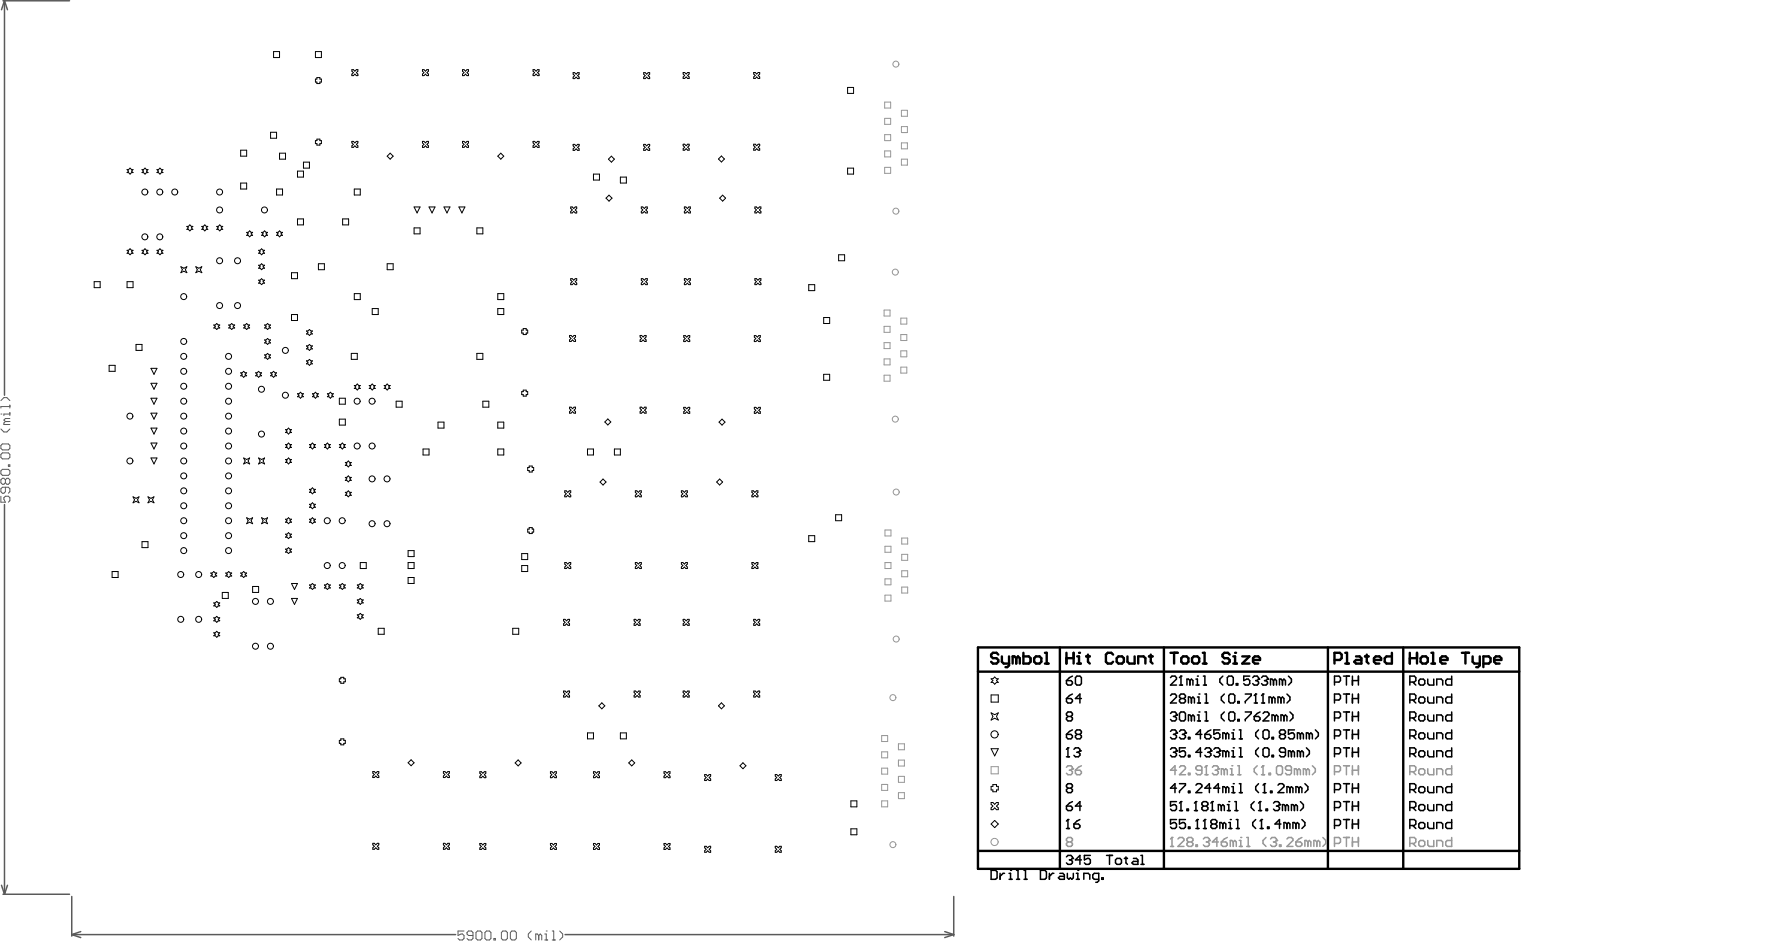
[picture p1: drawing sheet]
<svg xmlns="http://www.w3.org/2000/svg" width="249mm" height="133mm" viewBox="0 0 249 133" stroke-linecap="round" stroke-linejoin="round" font-family="sans-serif">
<g fill="none" stroke="#5a5a5a" stroke-width=".21">
<path d="M.4 .1h9.4M.6 .1l.5 1.3M.6 .1l-.4 1.3M.6 .1v55.6M.6 71.2v54.9M.2 124.9l.4 1.2M.4 126.1h9.4M1.1 124.9l-.5 1.2M10.1 126.4v5.6M10.1 131.8l1.3 .4M10.1 131.8h54.2M11.4 131.4l-1.3 .4"/>
<path d="M79.7 131.8h54.8M133.3 131.4l1.2 .4M134.5 126.4v5.6M134.5 131.8l-1.2 .4"/>
</g>
<g fill="none" stroke="#5a5a5a" stroke-width=".14">
<path d="M.1 58.4h.1M.1 56.5l.4-.4h.5l.4 .4M.8 59.4l-.3 .3v.2h.9M.8 59.4h.6M1.4 57.3h-1.3v.3M1.4 58.4h-.9v.2M1.4 57.1v.5M1.4 58.2v.4M1.4 59h-.6l-.3 .2 .3 .2M.1 62.8l.2-.2h.9l.2 .2v.4l-.2 .3h-.9l-.2-.3zM.1 64.1l.2-.2h.9l.2 .2v.4l-.2 .2h-.9l-.2-.2zM.1 66.4l.2-.2h.9l.2 .2v.4l-.2 .2h-.9l-.2-.2z"/>
<path d="M.1 70v.8h.7l-.3-.4v-.2l.3-.2h.4l.2 .2v.4l-.2 .2M.1 60.5l.4 .4h.5l.4-.4M.8 67.7l-.3-.2h-.2l-.2 .2v.4l.2 .2h.2l.3-.2M.8 68.7v.7l-.3 .2h-.2l-.2-.2v-.5l.2-.2h.9l.2 .2v.5l-.2 .2M.8 67.7l.2-.2h.2l.2 .2v.4l-.2 .2h-.2l-.2-.2M.8 67.7v.4M1.2 65.6h.2v.2h-.2zM65.5 131.3h-.9v.6l.6-.2 .3 .2v.5l-.3 .2h-.4l-.2-.2M66.7 131.9h-.6l-.2-.2v-.2l.2-.2h.4l.2 .2v.9l-.2 .2h-.4l-.2-.2M67.1 131.5l.3-.2h.4l.2 .2v.9l-.2 .2h-.4l-.3-.2zM68.4 131.5l.2-.2h.4l.3 .2v.9l-.3 .2h-.4l-.2-.2zM69.7 132.4h.2v.2h-.2z"/>
<path d="M70.7 131.5l.2-.2h.5l.2 .2v.9l-.2 .2h-.5l-.2-.2zM72 131.5l.2-.2h.4l.2 .2v.9l-.2 .2h-.4l-.2-.2zM74.9 131.3l-.4 .4v.4l.4 .5M76 131.9l-.2-.2h-.2v.9M76 131.9v.7M76 131.9l.2-.2 .2 .2v.7M76.8 131.7h.3v.9M76.8 132.6h.5M77.1 131.3h.1M77.9 131.3h.2v1.3M77.9 132.6h.4M79 131.3l.4 .4v.4l-.4 .5"/>
</g>
<g fill="none" stroke="#000" stroke-width=".21">
<path d="M150.4 96h.7l.2 .2v.2l-.2 .2h-.4l-.3-.2zM150.4 98.5h.7l.2 .2v.2l-.2 .2h-.4l-.3-.2zM151.3 95.4l-.4 .2-.5 .4M151.3 97.9l-.4 .2-.5 .4M151.7 95.6l.2-.2h.4l.3 .2v.8l-.3 .2h-.4l-.2-.2zM152.6 98.5h-.9l.6-.6v1.2M165.1 95.6l.2-.2h.5l.2 .2v.2l-.9 .8h.9M165.1 98.1l.2-.2h.5l.2 .2v.2l-.9 .8h.9M166.4 96.6h.4M166.6 95.4h.1M166.6 95.4v1.2M166.6 95.4l-.2 .2"/>
<path d="M166.6 98.5l-.2 .2v.2l.2 .2h.4l.2-.2v-.2l-.2-.2M166.6 98.5h.4M166.6 98.5l-.2-.2v-.2l.2-.2h.4l.2 .2v.2l-.2 .2M167.9 96l-.2-.2h-.3v.8M167.9 96v.6M167.9 96l.2-.2 .2 .2v.6M168.1 98.5l-.2-.2h-.2v.8M168.1 98.5v.6M168.1 98.5l.2-.2 .2 .2v.6M168.7 96.6h.4M168.7 95.8h.2v.8M168.9 95.4h.1"/>
<path d="M168.9 99.1h.4M168.9 98.3h.2v.8M169.1 97.9h.1M169.8 96.6h.4M169.8 95.4h.2v1.2M170 99.1h.4M170 97.9h.2v1.2M172.5 95.4l-.4 .4v.4l.4 .4M172.7 97.9l-.4 .4v.4l.4 .4M173.1 95.6l.2-.2h.5l.2 .2v.8l-.2 .2h-.5l-.2-.2zM173.3 98.1l.3-.2h.4l.2 .2v.8l-.2 .2h-.4l-.3-.2zM174.4 96.4h.2v.2h-.2z"/>
<path d="M174.6 98.9h.2v.2h-.2zM175.7 97.9h.8v.2l-.8 .8v.2M176.3 95.4h-.8v.6l.6-.2 .2 .2v.4l-.2 .2h-.4l-.2-.2M176.7 95.6l.2-.2h.5l.1 .2v.2M176.9 99.1h.5M177.1 97.9h.1M177.1 96h.3M177.1 97.9v1.2M177.1 97.9l-.2 .2M177.4 96l.1 .2v.2l-.1 .2h-.5l-.2-.2M177.5 95.8h.1M177.5 95.8l-.1 .2"/>
<path d="M178 95.6l.2-.2h.4l.2 .2v.2M178 99.1h.4M178.2 97.9h.1M178.2 97.9v1.2M178.2 97.9l-.2 .2M178.4 96h.2M178.6 96l.2 .2v.2l-.2 .2h-.4l-.2-.2M178.8 95.8h.1M178.8 95.8l-.2 .2M179.4 98.5l-.2-.2h-.2v.8M179.4 98.5v.6M179.4 98.5l.3-.2 .2 .2v.6"/>
<path d="M179.7 96l-.3-.2h-.2v.8M179.7 96v.6M179.7 96l.2-.2 .2 .2v.6M180.7 98.5l.2-.2 .2 .2v.6M180.7 98.5l-.2-.2h-.2v.8M180.7 98.5v.6M180.9 96l-.2-.2h-.2v.8M180.9 96v.6M180.9 96l.2-.2 .2 .2v.6M181.6 97.9l.4 .4v.4l-.4 .4M181.8 95.4l.4 .4v.4l-.4 .4M188.3 96.2h.6l.2-.2v-.4l-.2-.2h-.6v1.2"/>
<path d="M188.3 98.7h.6l.2-.2v-.4l-.2-.2h-.6v1.2M189.5 95.4h.9M189.5 97.9h.9M189.9 95.4v1.2M189.9 97.9v1.2M190.8 96h.8M190.8 95.4v1.2M190.8 97.9v1.2M190.8 98.5h.8M191.6 95.4v1.2M191.6 97.9v1.2M198.9 96.2h.6l.2-.2v-.4l-.2-.2h-.6v1.2"/>
<path d="M198.9 98.7h.6l.2-.2v-.4l-.2-.2h-.6v1.2M199.3 96.2l.4 .4M199.3 98.7l.4 .4M200.2 96l.2-.2h.4l.2 .2v.4l-.2 .2h-.4l-.2-.2zM200.2 98.5l.2-.2h.4l.2 .2v.4l-.2 .2h-.4l-.2-.2zM201.4 95.8v.6l.2 .2h.7v-.8M201.4 98.3v.6l.2 .2h.7v-.8M202.7 96.6v-.8h.6l.2 .2v.6M202.7 99.1v-.8h.6l.2 .2v.6M204.8 95.4v1.2h-.6l-.3-.2v-.4l.3-.2h.6M204.8 97.9v1.2h-.6l-.3-.2v-.4l.3-.2h.6M150.4 103.6h.7l.2 .2v.2l-.2 .2h-.4l-.3-.2z"/>
<path d="M150.4 113.7h.7l.2 .2v.2l-.2 .2h-.4l-.3-.2zM150.4 106.7h.5M150.4 116.9h.5M150.7 105.5h.1M150.7 115.6h.1M150.7 101l-.3-.2v-.2l.3-.2h.4l.2 .2v.2l-.2 .2M150.7 101l-.3 .3v.2l.3 .2h.4l.2-.2v-.2l-.2-.3M150.7 111.2l-.3-.2v-.3l.3-.2h.4l.2 .2v.3l-.2 .2M150.7 111.2l-.3 .2v.2l.3 .2h.4l.2-.2v-.2l-.2-.2M150.7 101h.4M150.7 105.5v1.2M150.7 115.6v1.3"/>
<path d="M150.7 105.5l-.3 .2M150.7 111.2h.4M150.7 115.6l-.3 .2M151.3 102.9l-.4 .3-.5 .4M151.3 113.1l-.4 .2-.5 .4M151.5 105.7l.2-.2h.4l.2 .2v.2M151.5 116.2h.6l.2 .2v.2l-.2 .3h-.4l-.2-.3zM151.9 103.6l-.2-.2v-.2l.2-.3h.4l.3 .3v.2l-.3 .2M151.9 103.6l-.2 .2v.2l.2 .2h.4l.3-.2v-.2l-.3-.2M151.9 103.6h.4M151.9 106.1h.2M152.1 106.1l.2 .2v.2l-.2 .2h-.4l-.2-.2"/>
<path d="M152.3 105.9h.1M152.3 105.9l-.2 .2M152.3 115.6l-.4 .2-.4 .4M152.6 113.7h-.9l.6-.6v1.2M165.1 100.6l.2-.2h.5l.2 .2v.2M165.1 103.2l.2-.3h.5l.2 .3v.2M165.1 105.7l.2-.2h.5l.2 .2v.2M165.5 101h.3M165.5 103.6h.3M165.5 106.1h.3M165.8 101l.2 .3v.2l-.2 .2h-.5l-.2-.2M165.8 103.6l.2 .2v.2l-.2 .2h-.5l-.2-.2"/>
<path d="M165.8 106.1l.2 .2v.2l-.2 .2h-.5l-.2-.2M166 100.8h.1M166 103.4h.1M166 105.9h.1M166 113.1h-.9v.6l.7-.2 .2 .2v.4l-.2 .2h-.5l-.2-.2M166 115.6h-.9v.6l.7-.2 .2 .2v.4l-.2 .3h-.5l-.2-.3M166 100.8l-.2 .2M166 103.4l-.2 .2M166 105.9l-.2 .2M166 111.2h-.9l.7-.7v1.3M166.4 100.6l.2-.2h.4l.2 .2v.9l-.2 .2h-.4l-.2-.2zM166.4 103.2l.2-.3h.4l.2 .3v.2"/>
<path d="M166.4 110.5h.8v.2l-.8 .9v.2M166.4 114.3h.4M166.6 113.1h.1M166.6 113.1v1.2M166.6 113.1l-.2 .2M166.8 103.6h.2M167 103.6l.2 .2v.2l-.2 .2h-.4l-.2-.2M167.2 103.4h.1M167.2 105.5h-.8v.6l.4-.2h.2l.2 .2v.4l-.2 .2h-.4l-.2-.2M167.2 115.6h-.8v.6l.6-.2 .2 .2v.4l-.2 .3h-.4l-.2-.3M167.2 103.4l-.2 .2M167.4 114.1h.3v.2h-.3z"/>
<path d="M167.7 104h.2v.2h-.2zM167.7 106.5h.2v.2h-.2zM167.7 111.6h.2v.2h-.2zM167.7 116.6h.2v.3h-.2zM168.1 101l.2-.2 .2 .2v.7M168.1 101l-.2-.2h-.2v.9M168.1 101v.7M168.5 114.3h.4M168.7 113.1h.1M168.7 110.7l.2-.2h.4l.3 .2v.3l-.9 .8h.9M168.7 113.1v1.2M168.7 113.1l-.2 .2"/>
<path d="M168.7 116.9h.4M168.9 115.6h.1M168.9 115.6v1.3M168.9 100.8h.2v.9M168.9 101.7h.4M168.9 115.6l-.2 .2M169.1 100.4h.1M169.6 106.1h-.9l.6-.6v1.2M169.6 103.6h-.9l.6-.7v1.3M169.8 113.7l-.2-.2v-.2l.2-.2h.4l.2 .2v.2l-.2 .2M169.8 113.7l-.2 .2v.2l.2 .2h.4l.2-.2v-.2l-.2-.2M169.8 113.7h.4"/>
<path d="M169.8 116.9h.4M170 115.6h.1M170 103.6h.6l.2 .2v.2l-.2 .2h-.4l-.2-.2zM170 115.6v1.3M170 105.7l.2-.2h.4l.2 .2v.2M170 100.4h.2v1.3M170 101.7h.4M170 115.6l-.2 .2M170.4 106.1h.2M170.6 106.1l.2 .2v.2l-.2 .2h-.4l-.2-.2M170.8 105.9h.1M170.8 102.9l-.4 .3-.4 .4"/>
<path d="M170.8 105.9l-.2 .2M170.8 111.2h-.8l.6-.7v1.3M170.8 114.3h.4M171 113.1h.1M171 116.2l-.2-.2v-.2l.2-.2h.5l.2 .2v.2l-.2 .2M171 116.2l-.2 .2v.2l.2 .3h.5l.2-.3v-.2l-.2-.2M171 113.1l-.2 .2M171 113.1v1.2M171 116.2h.5M171.2 105.7l.3-.2h.4l.2 .2v.2M171.7 106.1h.2M171.9 106.1l.2 .2v.2l-.2 .2h-.4l-.3-.2"/>
<path d="M172.1 105.9h.1M172.1 102.9h-.9v.7l.5-.2h.2l.2 .2v.4l-.2 .2h-.4l-.3-.2M172.1 105.9l-.2 .2M172.1 111.2h-.9l.7-.7v1.3M172.3 113.7v.6M172.3 113.7l-.2-.2h-.2v.8M172.3 113.7l.2-.2 .2 .2v.6M172.5 116.2l-.2-.2h-.2v.9M172.5 116.2v.7M172.5 116.2l.2-.2 .2 .2v.7M172.7 100.4l-.4 .4v.5l.4 .4M172.9 103.6l.2-.2 .2 .2v.6"/>
<path d="M172.9 106.1l.2-.2 .2 .2v.6M172.9 111.2l.2-.2 .2 .2v.6M172.9 103.6l-.2-.2h-.2v.8M172.9 106.1l-.2-.2h-.2v.8M172.9 111.2l-.2-.2h-.2v.8M172.9 103.6v.6M172.9 106.1v.6M172.9 111.2v.6M173.1 113.5h.2v.8M173.1 114.3h.5M173.3 113.1h.1M173.3 100.6l.3-.2h.4l.2 .2v.9l-.2 .2h-.4l-.3-.2z"/>
<path d="M173.3 116.9h.5M173.3 116h.3v.9M173.6 115.6h.1M173.8 103.4h.2v.8M173.8 105.9h.2v.8M173.8 111h.2v.8M173.8 104.2h.4M173.8 106.7h.4M173.8 111.8h.4M174 102.9h.1M174 105.5h.1M174 110.5h.1"/>
<path d="M174.2 113.1h.2v1.2M174.2 114.3h.4M174.4 115.6h.2v1.3M174.4 116.9h.4M174.6 101.5h.2v.2h-.2zM174.8 104.2h.4M174.8 102.9h.2v1.3M174.8 105.5h.2v1.2M174.8 110.5h.2v1.3M174.8 106.7h.4M174.8 111.8h.4M175.7 100.4h.8v.2l-.8 .9v.2"/>
<path d="M176.9 101h.6l.3 .3v.2l-.3 .2h-.4l-.2-.2zM176.9 113.1l-.4 .4v.4l.4 .4M177.1 115.6l-.4 .4v.4l.4 .5M177.5 102.9l-.4 .5v.4l.4 .4M177.5 105.5l-.4 .4v.4l.4 .4M177.5 110.5l-.4 .5v.4l.4 .4M177.5 114.3h.5M177.8 113.1h.1M177.8 100.4l-.4 .2-.5 .4M177.8 113.1v1.2M177.8 113.1l-.3 .2M177.8 116.9h.4"/>
<path d="M178 115.6h.1M178 115.6v1.3M178 115.6l-.2 .2M178.2 103.2l.2-.3h.4l.2 .3v.8l-.2 .2h-.4l-.2-.2zM178.2 105.7l.2-.2h.4l.2 .2v.8l-.2 .2h-.4l-.2-.2zM178.2 100.6l.2-.2h.4l.2 .2v.2l-.8 .9h.8M178.2 111.8h.4M178.4 110.5h.1M178.4 110.5v1.3M178.4 110.5l-.2 .2M178.6 114.1h.2v.2h-.2zM178.8 116.6h.2v.3h-.2z"/>
<path d="M179.2 111.6h.2v.2h-.2zM179.4 104h.3v.2h-.3zM179.4 106.5h.3v.2h-.3zM179.7 113.3l.2-.2h.4l.2 .2v.2M179.9 101l-.2-.2h-.3v.9M179.9 101v.7M179.9 101l.2-.2 .2 .2v.7M180.1 113.7h.2M180.3 113.7l.2 .2v.2l-.2 .2h-.4l-.2-.2M180.3 110.7l.2-.2h.4l.2 .2v.3l-.8 .8h.8M180.5 113.5h.1M180.5 113.5l-.2 .2"/>
<path d="M180.7 103.6l-.2-.2v-.2l.2-.3h.4l.2 .3v.2l-.2 .2M180.7 103.6l-.2 .2v.2l.2 .2h.4l.2-.2v-.2l-.2-.2M180.7 116.2h-.8l.6-.6v1.3M180.7 103.6h.4M181.1 101l-.2-.2h-.2v.9M181.1 101v.7M181.1 101l.2-.2 .3 .2v.7M181.3 106.1h-.6l-.2-.2v-.2l.2-.2h.4l.2 .2v.8l-.2 .2h-.4l-.2-.2M181.3 113.7l-.2-.2h-.2v.8M181.3 113.7v.6M181.3 113.7l.3-.2 .2 .2v.6M181.6 116.2l-.3-.2h-.2v.9"/>
<path d="M181.6 116.2l.2-.2 .2 .2v.7M181.6 116.2v.7M182 100.4l.4 .4v.5l-.4 .4M182 111.2v.6M182 111.2l-.2-.2h-.2v.8M182 111.2l.2-.2 .2 .2v.6M182.2 106.1v.6M182.2 106.1l.2-.2 .2 .2v.6M182.2 106.1l-.2-.2h-.2v.8M182.6 102.9h-.8v.7l.4-.2h.2l.2 .2v.4l-.2 .2h-.4l-.2-.2M182.6 113.7l-.2-.2h-.2v.8M182.6 113.7v.6"/>
<path d="M182.6 113.7l.2-.2 .2 .2v.6M182.8 116.2l-.2-.2h-.2v.9M182.8 116.2v.7M182.8 116.2l.2-.2 .2 .2v.7M183.2 111.2l-.2-.2h-.2v.8M183.2 111.2v.6M183.2 111.2l.2-.2 .3 .2v.6M183.4 103.6l-.2-.2h-.2v.8M183.4 106.1l.3-.2 .2 .2v.6M183.4 106.1l-.2-.2h-.2v.8M183.4 103.6v.6M183.4 106.1v.6"/>
<path d="M183.4 103.6l.3-.2 .2 .2v.6M183.4 113.1l.5 .4v.4l-.5 .4M183.7 115.6l.4 .4v.4l-.4 .5M184.1 110.5l.4 .5v.4l-.4 .4M184.3 105.5l.4 .4v.4l-.4 .4M184.7 103.6l.2-.2 .2 .2v.6M184.7 103.6l-.2-.2h-.2v.8M184.7 103.6v.6M185.6 102.9l.4 .5v.4l-.4 .4M188.3 101.3h.6l.2-.3v-.4l-.2-.2h-.6v1.3M188.3 103.8h.6l.2-.2v-.4l-.2-.3h-.6v1.3M188.3 106.3h.6l.2-.2v-.4l-.2-.2h-.6v1.2"/>
<path d="M188.3 111.4h.6l.2-.2v-.5l-.2-.2h-.6v1.3M188.3 113.9h.6l.2-.2v-.4l-.2-.2h-.6v1.2M188.3 116.4h.6l.2-.2v-.4l-.2-.2h-.6v1.3M189.5 100.4h.9M189.5 102.9h.9M189.5 105.5h.9M189.5 110.5h.9M189.5 113.1h.9M189.5 115.6h.9M189.9 100.4v1.3M189.9 102.9v1.3M189.9 105.5v1.2"/>
<path d="M189.9 110.5v1.3M189.9 113.1v1.2M189.9 115.6v1.3M190.8 100.4v1.3M190.8 102.9v1.3M190.8 105.5v1.2M190.8 110.5v1.3M190.8 113.1v1.2M190.8 115.6v1.3M190.8 101h.8M190.8 103.6h.8M190.8 106.1h.8"/>
<path d="M190.8 111.2h.8M190.8 113.7h.8M190.8 116.2h.8M191.6 100.4v1.3M191.6 102.9v1.3M191.6 105.5v1.2M191.6 110.5v1.3M191.6 113.1v1.2M191.6 115.6v1.3M198.9 113.9h.6l.2-.2v-.4l-.2-.2h-.6v1.2M198.9 101.3h.6l.2-.3v-.4l-.2-.2h-.6v1.3M198.9 103.8h.6l.2-.2v-.4l-.2-.3h-.6v1.3"/>
<path d="M198.9 106.3h.6l.2-.2v-.4l-.2-.2h-.6v1.2M198.9 111.4h.6l.2-.2v-.5l-.2-.2h-.6v1.3M198.9 116.4h.6l.2-.2v-.4l-.2-.2h-.6v1.3M199.3 113.9l.4 .4M199.3 101.3l.4 .4M199.3 103.8l.4 .4M199.3 106.3l.4 .4M199.3 111.4l.4 .4M199.3 116.4l.4 .5M200.2 101l.2-.2h.4l.2 .2v.5l-.2 .2h-.4l-.2-.2zM200.2 103.6l.2-.2h.4l.2 .2v.4l-.2 .2h-.4l-.2-.2zM200.2 106.1l.2-.2h.4l.2 .2v.4l-.2 .2h-.4l-.2-.2z"/>
<path d="M200.2 111.2l.2-.2h.4l.2 .2v.4l-.2 .2h-.4l-.2-.2zM200.2 113.7l.2-.2h.4l.2 .2v.4l-.2 .2h-.4l-.2-.2zM200.2 116.2l.2-.2h.4l.2 .2v.4l-.2 .3h-.4l-.2-.3zM201.4 100.8v.7l.2 .2h.7v-.9M201.4 103.4v.6l.2 .2h.7v-.8M201.4 105.9v.6l.2 .2h.7v-.8M201.4 111v.6l.2 .2h.7v-.8M201.4 113.5v.6l.2 .2h.7v-.8M201.4 116v.6l.2 .3h.7v-.9M202.7 101.7v-.9h.6l.2 .2v.7M202.7 104.2v-.8h.6l.2 .2v.6M202.7 106.7v-.8h.6l.2 .2v.6"/>
<path d="M202.7 111.8v-.8h.6l.2 .2v.6M202.7 114.3v-.8h.6l.2 .2v.6M202.7 116.9v-.9h.6l.2 .2v.7M204.8 100.4v1.3h-.6l-.3-.2v-.5l.3-.2h.6M204.8 102.9v1.3h-.6l-.3-.2v-.4l.3-.2h.6M204.8 105.5v1.2h-.6l-.3-.2v-.4l.3-.2h.6M204.8 110.5v1.3h-.6l-.3-.2v-.4l.3-.2h.6M204.8 113.1v1.2h-.6l-.3-.2v-.4l.3-.2h.6M204.8 115.6v1.3h-.6l-.3-.3v-.4l.3-.2h.6M139.8 122.8h.7l.2 .2v.8l-.2 .2h-.7zM141.1 123.2v.8M141.7 123.2h-.2l-.4 .4"/>
<path d="M142.3 124h.5M142.3 123.2h.3v.8M142.6 122.8h.1M143.4 124h.4M143.4 122.8h.2v1.2M144.5 124h.4M144.5 122.8h.2v1.2M146.8 122.8h.6l.2 .2v.8l-.2 .2h-.6zM148 123.2v.8M148.7 123.2h-.2l-.5 .4M149.5 123.2h.4l.3 .2v.6h-.7l-.2-.2 .2-.2h.7M150.4 120.9l.3-.3h.4l.2 .3v.2"/>
<path d="M150.6 123.2v.6l.2 .2 .2-.2 .2 .2 .2-.2v-.6M150.9 121.3h.2M151.1 121.3l.2 .2v.2l-.2 .2h-.4l-.3-.2M151.3 121.1h.1M151.3 121.1l-.2 .2M151.8 124h.5M151.8 123.2h.2v.8M152 122.8h.1M152.6 121.3h-.9l.6-.7v1.3M152.9 124v-.8h.6l.2 .2v.6M153.8 120.6h-.8v.7l.4-.2h.2l.2 .2v.4l-.2 .2h-.4l-.2-.2M155 124h-.6l-.2-.2v-.4l.2-.2h.6v1l-.2 .2h-.2"/>
<path d="M155.4 123.8h.2v.2h-.2zM156.1 120.6h.8M156.5 120.6v1.3M157.4 121.3l.2-.2h.4l.2 .2v.4l-.2 .2h-.4l-.2-.2zM158.6 121.1h.5M158.8 120.9v.8l.3 .2M159.9 121.1h.4l.2 .2v.6h-.6l-.2-.2 .2-.2h.6M160.9 120.6h.3v1.3M160.9 121.9h.5"/>
</g>
<g fill="none" stroke="#000" stroke-width=".14">
<path d="M38.2 18.7h.8v.8h-.8zM38.6 7.3h.8v.8h-.8zM44.5 7.3h.8v.8h-.8zM44.5 11.2h.2v-.3h.4v.3h.2v.4h-.2v.2h-.4v-.2h-.2zM44.5 19.8h.2v-.2h.4v.2h.2v.5h-.2v.2h-.4v-.2h-.2zM49.6 9.8h.3l.2 .2 .2-.2h.2v.2l-.2 .2 .2 .3v.2h-.2l-.2-.2-.2 .2h-.3v-.2l.3-.3-.3-.2zM49.6 19.9h.3l.2 .3 .2-.3h.2v.3l-.2 .2 .2 .2v.2h-.2l-.2-.2-.2 .2h-.3v-.2l.3-.2-.3-.2zM59.6 9.8h.2l.2 .2 .2-.2h.2v.2l-.2 .2 .2 .3v.2h-.2l-.2-.2-.2 .2h-.2v-.2l.2-.3-.2-.2zM59.6 19.9h.2l.2 .3 .2-.3h.2v.3l-.2 .2 .2 .2v.2h-.2l-.2-.2-.2 .2h-.2v-.2l.2-.2-.2-.2zM65.2 9.8h.3l.2 .2 .2-.2h.2v.2l-.2 .2 .2 .3v.2h-.2l-.2-.2-.2 .2h-.3v-.2l.3-.3-.3-.2zM65.2 19.9h.3l.2 .3 .2-.3h.2v.3l-.2 .2 .2 .2v.2h-.2l-.2-.2-.2 .2h-.3v-.2l.3-.2-.3-.2zM75.2 9.8h.2l.2 .2 .2-.2h.2v.2l-.2 .2 .2 .3v.2h-.2l-.2-.2-.2 .2h-.2v-.2l.2-.3-.2-.2z"/>
<path d="M75.2 19.9h.2l.2 .3 .2-.3h.2v.3l-.2 .2 .2 .2v.2h-.2l-.2-.2-.2 .2h-.2v-.2l.2-.2-.2-.2zM80.9 10.2h.2l.2 .3 .2-.3h.2v.3l-.2 .2 .2 .2v.2h-.2l-.2-.2-.2 .2h-.2v-.2l.2-.2-.2-.2zM90.8 10.2h.2l.2 .3 .2-.3h.3v.3l-.3 .2 .3 .2v.2h-.3l-.2-.2-.2 .2h-.2v-.2l.2-.2-.2-.2zM96.4 10.2h.2l.2 .2 .2-.2h.2v.2l-.2 .2 .2 .3v.2h-.2l-.2-.2-.2 .2h-.2v-.2l.2-.3-.2-.2zM106.3 10.2h.2l.3 .2 .2-.2h.2v.2l-.2 .2 .2 .3v.2h-.2l-.2-.2-.3 .2h-.2v-.2l.2-.3-.2-.2zM119.6 12.3h.8v.9h-.8zM13.3 39.7h.8v.9h-.8zM17.9 39.7h.9v.9h-.9zM17.9 35.3h.2l.2-.2 .3 .2h.2l-.2 .2 .2 .2h-.2l-.3 .2-.2-.2h-.2l.2-.2zM17.9 23.9h.2l.2-.2 .3 .2h.2l-.2 .2 .2 .2h-.2l-.3 .3-.2-.3h-.2l.2-.2zM20 35.3h.2l.3-.2 .2 .2h.2l-.2 .2 .2 .2h-.2l-.2 .2-.3-.2h-.2l.2-.2zM20 23.9h.2l.3-.2 .2 .2h.2l-.2 .2 .2 .2h-.2l-.2 .3-.3-.3h-.2l.2-.2z"/>
<path d="M22.1 35.3h.3l.2-.2 .2 .2h.2l-.2 .2 .2 .2h-.2l-.2 .2-.2-.2h-.3l.3-.2zM22.1 23.9h.3l.2-.2 .2 .2h.2l-.2 .2 .2 .2h-.2l-.2 .3-.2-.3h-.3l.3-.2zM25.5 37.6l.4 .2 .5-.2-.3 .4 .3 .5-.5-.2-.4 .2 .2-.5zM26.4 31.9h.2l.2-.2 .2 .2h.2l-.2 .2 .2 .3h-.2l-.2 .2-.2-.2h-.2l.2-.3zM27.6 37.6l.4 .2 .5-.2-.2 .4 .2 .5-.5-.2-.4 .2 .2-.5zM28.5 31.9h.2l.2-.2 .2 .2h.2l-.2 .2 .2 .3h-.2l-.2 .2-.2-.2h-.2l.2-.3zM30.6 31.9h.2l.2-.2 .2 .2h.2l-.2 .2 .2 .3h-.2l-.2 .2-.2-.2h-.2l.2-.3zM34 25.8h.8v.9h-.8zM34 21.2h.8v.8h-.8zM34.8 32.8h.2l.2-.2 .2 .2h.2l-.2 .2 .2 .2h-.2l-.2 .2-.2-.2h-.2l.2-.2zM36.5 39.5h.2l.2-.2 .2 .2h.2l-.2 .2 .2 .2h-.2l-.2 .2-.2-.2h-.2l.2-.2zM36.5 35.3h.2l.2-.2 .2 .2h.2l-.2 .2 .2 .2h-.2l-.2 .2-.2-.2h-.2l.2-.2z"/>
<path d="M36.5 37.4h.2l.2-.2 .2 .2h.2l-.2 .2 .2 .2h-.2l-.2 .2-.2-.2h-.2l.2-.2zM36.9 32.8h.2l.2-.2 .2 .2h.2l-.2 .2 .2 .2h-.2l-.2 .2-.2-.2h-.2l.2-.2zM39 26.7h.9v.8h-.9zM39 32.8h.2l.2-.2 .2 .2h.3l-.3 .2 .3 .2h-.3l-.2 .2-.2-.2h-.2l.2-.2zM39.4 21.6h.9v.8h-.9zM41.1 38.5h.9v.8h-.9zM42 24.1h.8v.9h-.8zM42 30.9h.8v.8h-.8zM42.8 22.9h.9v.8h-.9zM44.9 37.2h.9v.8h-.9zM48.3 30.9h.9v.8h-.9zM50 26.7h.8v.8h-.8z"/>
<path d="M54.6 37.2h.9v.8h-.9zM54.6 22l.4-.4 .5 .4-.5 .4zM58.4 32.1h.9v.9h-.9zM58.4 29.2h.9l-.5 .8zM60.5 29.2h.9l-.5 .8zM62.6 29.2h.9l-.4 .8zM64.7 29.2h.9l-.4 .8zM67.3 32.1h.8v.9h-.8zM70.2 22l.4-.4 .5 .4-.5 .4zM80.5 39.3h.2l.2 .2 .2-.2h.3v.2l-.3 .2 .3 .2v.2h-.3l-.2-.2-.2 .2h-.2v-.2l.2-.2-.2-.2zM80.5 29.2h.2l.2 .2 .2-.2h.3v.2l-.3 .2 .3 .2v.2h-.3l-.2-.2-.2 .2h-.2v-.2l.2-.2-.2-.2zM80.9 20.4h.2l.2 .2 .2-.2h.2v.2l-.2 .2 .2 .2v.2h-.2l-.2-.2-.2 .2h-.2v-.2l.2-.2-.2-.2z"/>
<path d="M83.7 24.6h.9v.8h-.9zM85.5 27.9l.4-.4 .4 .4-.4 .5zM85.8 22.4l.5-.4 .4 .4-.4 .5zM87.5 25h.9v.8h-.9zM90.5 39.3h.2l.2 .2 .2-.2h.2v.2l-.2 .2 .2 .2v.2h-.2l-.2-.2-.2 .2h-.2v-.2l.2-.2-.2-.2zM90.5 29.2h.2l.2 .2 .2-.2h.2v.2l-.2 .2 .2 .2v.2h-.2l-.2-.2-.2 .2h-.2v-.2l.2-.2-.2-.2zM90.8 20.4h.2l.2 .2 .2-.2h.3v.2l-.3 .2 .3 .2v.2h-.3l-.2-.2-.2 .2h-.2v-.2l.2-.2-.2-.2zM96.4 20.3h.2l.2 .3 .2-.3h.2v.3l-.2 .2 .2 .2v.2h-.2l-.2-.2-.2 .2h-.2v-.2l.2-.2-.2-.2zM96.5 39.3h.3l.2 .2 .2-.2h.2v.2l-.2 .2 .2 .2v.2h-.2l-.2-.2-.2 .2h-.3v-.2l.3-.2-.3-.2zM96.5 29.2h.3l.2 .2 .2-.2h.2v.2l-.2 .2 .2 .2v.2h-.2l-.2-.2-.2 .2h-.3v-.2l.3-.2-.3-.2zM101.4 22.4l.4-.4 .4 .4-.4 .4zM101.5 27.9l.4-.4 .5 .4-.5 .5z"/>
<path d="M106.3 20.3h.2l.3 .3 .2-.3h.2v.3l-.2 .2 .2 .2v.2h-.2l-.2-.2-.3 .2h-.2v-.2l.2-.2-.2-.2zM106.5 39.3h.2l.2 .2 .2-.2h.2v.2l-.2 .2 .2 .2v.2h-.2l-.2-.2-.2 .2h-.2v-.2l.2-.2-.2-.2zM106.5 29.2h.2l.2 .2 .2-.2h.2v.2l-.2 .2 .2 .2v.2h-.2l-.2-.2-.2 .2h-.2v-.2l.2-.2-.2-.2zM118.3 35.9h.9v.9h-.9zM119.6 23.7h.8v.9h-.8zM15.4 51.5h.8v.9h-.8zM19.2 48.6h.8v.8h-.8zM21.3 56.2h.8l-.4 .8zM21.3 58.3h.8l-.4 .8zM21.3 54.1h.8l-.4 .8zM21.3 51.9h.8l-.4 .9zM30.2 45.8h.2l.2-.2 .2 .2h.2l-.2 .2 .2 .3h-.2l-.2 .2-.2-.2h-.2l.2-.3z"/>
<path d="M32.3 45.8h.2l.2-.2 .2 .2h.2l-.2 .2 .2 .3h-.2l-.2 .2-.2-.2h-.2l.2-.3zM34 52.6h.2l.2-.2 .2 .2h.2l-.2 .2 .2 .2h-.2l-.2 .2-.2-.2h-.2l.2-.2zM34.4 45.8h.2l.2-.2 .2 .2h.2l-.2 .2 .2 .3h-.2l-.2 .2-.2-.2h-.2l.2-.3zM36.1 52.6h.2l.2-.2 .2 .2h.2l-.2 .2 .2 .2h-.2l-.2 .2-.2-.2h-.2l.2-.2zM37.3 50.1h.2l.2-.3 .3 .3h.2l-.2 .2 .2 .2h-.2l-.3 .2-.2-.2h-.2l.2-.2zM37.3 45.8h.2l.2-.2 .3 .2h.2l-.2 .2 .2 .3h-.2l-.3 .2-.2-.2h-.2l.2-.3zM37.3 47.9h.2l.2-.2 .3 .2h.2l-.2 .3 .2 .2h-.2l-.3 .2-.2-.2h-.2l.2-.2zM38.2 52.6h.2l.2-.2 .2 .2h.2l-.2 .2 .2 .2h-.2l-.2 .2-.2-.2h-.2l.2-.2zM41.1 44.4h.9v.8h-.9zM42 55.5h.2l.2-.2 .2 .2h.2l-.2 .2 .2 .3h-.2l-.2 .2-.2-.2h-.2l.2-.3zM43.2 46.7h.2l.3-.2 .2 .2h.2l-.2 .2 .2 .2h-.2l-.2 .2-.3-.2h-.2l.2-.2zM43.2 48.8h.2l.3-.2 .2 .2h.2l-.2 .2 .2 .2h-.2l-.2 .2-.3-.2h-.2l.2-.2z"/>
<path d="M43.2 50.9h.2l.3-.2 .2 .2h.2l-.2 .2 .2 .2h-.2l-.2 .2-.3-.2h-.2l.2-.2zM44.1 55.5h.2l.2-.2 .2 .2h.2l-.2 .2 .2 .3h-.2l-.2 .2-.2-.2h-.2l.2-.3zM46.2 55.5h.2l.2-.2 .2 .2h.2l-.2 .2 .2 .3h-.2l-.2 .2-.2-.2h-.2l.2-.3zM47.9 56.2h.8v.8h-.8zM47.9 59.1h.8v.9h-.8zM49.6 49.8h.8v.9h-.8zM50 41.4h.8v.9h-.8zM50 54.4h.2l.2-.2 .2 .2h.2l-.2 .2 .2 .2h-.2l-.2 .2-.2-.2h-.2l.2-.2zM52.1 54.4h.2l.2-.2 .2 .2h.2l-.2 .2 .2 .2h-.2l-.2 .2-.2-.2h-.2l.2-.2zM52.5 43.5h.9v.9h-.9zM54.2 54.4h.2l.2-.2 .2 .2h.2l-.2 .2 .2 .2h-.2l-.2 .2-.2-.2h-.2l.2-.2zM55.9 56.6h.8v.8h-.8z"/>
<path d="M61.8 59.5h.8v.9h-.8zM67.3 49.8h.8v.9h-.8zM68.1 56.6h.9v.8h-.9zM70.2 59.5h.9v.9h-.9zM70.2 41.4h.9v.9h-.9zM70.2 43.5h.9v.9h-.9zM73.6 46.6h.2v-.3h.4v.3h.2v.4h-.2v.2h-.4v-.2h-.2zM73.6 55.2h.2v-.2h.4v.2h.2v.5h-.2v.2h-.4v-.2h-.2zM80.3 57.4h.3l.2 .2 .2-.2h.2v.2l-.2 .2 .2 .3v.2h-.2l-.2-.2-.2 .2h-.3v-.2l.3-.3-.3-.2zM80.3 47.3h.3l.2 .2 .2-.2h.2v.2l-.2 .2 .2 .2v.3h-.2l-.2-.3-.2 .3h-.3v-.3l.3-.2-.3-.2zM85.3 59.5l.4-.4 .5 .4-.5 .4zM90.3 57.4h.2l.2 .2 .2-.2h.2v.2l-.2 .2 .2 .3v.2h-.2l-.2-.2-.2 .2h-.2v-.2l.2-.3-.2-.2z"/>
<path d="M90.3 47.3h.2l.2 .2 .2-.2h.2v.2l-.2 .2 .2 .2v.3h-.2l-.2-.3-.2 .3h-.2v-.3l.2-.2-.2-.2zM96.5 57.4h.2l.2 .3 .2-.3h.2v.3l-.2 .2 .2 .2v.2h-.2l-.2-.2-.2 .2h-.2v-.2l.2-.2-.2-.2zM96.5 47.3h.2l.2 .2 .2-.2h.2v.2l-.2 .3 .2 .2v.2h-.2l-.2-.2-.2 .2h-.2v-.2l.2-.2-.2-.3zM101.4 59.5l.5-.4 .4 .4-.4 .5zM106.4 57.4h.2l.2 .3 .2-.3h.3v.3l-.3 .2 .3 .2v.2h-.3l-.2-.2-.2 .2h-.2v-.2l.2-.2-.2-.2zM106.4 47.3h.2l.2 .2 .2-.2h.3v.2l-.3 .3 .3 .2v.2h-.3l-.2-.2-.2 .2h-.2v-.2l.2-.2-.2-.3zM114.1 40.1h.8v.9h-.8zM116.2 44.8h.8v.8h-.8zM116.2 52.8h.8v.8h-.8zM18.8 70.1l.4 .2 .4-.2-.2 .4 .2 .4-.4-.2-.4 .2 .2-.4zM20 76.4h.9v.8h-.9zM20.9 70.1l.4 .2 .4-.2-.2 .4 .2 .4-.4-.2-.4 .2 .2-.4z"/>
<path d="M21.3 60.4h.8l-.4 .8zM21.3 64.6h.8l-.4 .8zM21.3 62.5h.8l-.4 .8zM34.4 64.6l.4 .2 .4-.2-.2 .4 .2 .4-.4-.2-.4 .2 .2-.4zM34.8 73l.4 .2 .4-.2-.2 .4 .2 .5-.4-.2-.4 .2 .2-.5zM36.5 64.6l.4 .2 .4-.2-.2 .4 .2 .4-.4-.2-.4 .2 .2-.4zM36.9 73l.4 .2 .4-.2-.2 .4 .2 .5-.4-.2-.4 .2 .2-.5zM40.3 75.3h.2l.2-.2 .2 .2h.2l-.2 .2 .2 .3h-.2l-.2 .2-.2-.2h-.2l.2-.3zM40.3 77.4h.2l.2-.2 .2 .2h.2l-.2 .3 .2 .2h-.2l-.2 .2-.2-.2h-.2l.2-.2zM40.3 64.8h.2l.2-.2 .2 .2h.2l-.2 .2 .2 .2h-.2l-.2 .2-.2-.2h-.2l.2-.2zM40.3 62.7h.2l.2-.2 .2 .2h.2l-.2 .2 .2 .2h-.2l-.2 .2-.2-.2h-.2l.2-.2zM40.3 73.2h.2l.2-.2 .2 .2h.2l-.2 .2 .2 .3h-.2l-.2 .2-.2-.2h-.2l.2-.3z"/>
<path d="M40.3 60.6h.2l.2-.2 .2 .2h.2l-.2 .2 .2 .2h-.2l-.2 .2-.2-.2h-.2l.2-.2zM43.7 73.2h.2l.2-.2 .2 .2h.2l-.2 .2 .2 .3h-.2l-.2 .2-.2-.2h-.2l.2-.3zM43.7 71.1h.2l.2-.2 .2 .2h.2l-.2 .2 .2 .2h-.2l-.2 .3-.2-.3h-.2l.2-.2zM43.7 62.7h.2l.2-.2 .2 .2h.2l-.2 .2 .2 .2h-.2l-.2 .2-.2-.2h-.2l.2-.2zM43.7 69h.2l.2-.2 .2 .2h.2l-.2 .2 .2 .2h-.2l-.2 .2-.2-.2h-.2l.2-.2zM45.8 62.7h.2l.2-.2 .2 .2h.2l-.2 .2 .2 .2h-.2l-.2 .2-.2-.2h-.2l.2-.2zM47.9 62.7h.2l.2-.2 .2 .2h.2l-.2 .2 .2 .2h-.2l-.2 .2-.2-.2h-.2l.2-.2zM48.7 69.4h.2l.2-.2 .2 .2h.3l-.3 .2 .3 .3h-.3l-.2 .2-.2-.2h-.2l.2-.3zM48.7 67.3h.2l.2-.2 .2 .2h.3l-.3 .2 .3 .3h-.3l-.2 .2-.2-.2h-.2l.2-.3zM48.7 65.2h.2l.2-.2 .2 .2h.3l-.3 .2 .3 .2h-.3l-.2 .3-.2-.3h-.2l.2-.2zM50.8 79.3h.9v.9h-.9zM57.6 77.7h.8v.8h-.8z"/>
<path d="M57.6 79.3h.8v.9h-.8zM59.7 63.3h.8v.9h-.8zM70.2 63.3h.9v.9h-.9zM73.6 78.1h.8v.8h-.8zM73.6 79.8h.8v.8h-.8zM74.4 65.9h.3v-.2h.4v.2h.2v.5h-.2v.2h-.4v-.2h-.3zM74.4 74.6h.3v-.2h.4v.2h.2v.4h-.2v.3h-.4v-.3h-.3zM79.7 79.3h.2l.2 .3 .2-.3h.2v.3l-.2 .2 .2 .2v.2h-.2l-.2-.2-.2 .2h-.2v-.2l.2-.2-.2-.2zM79.7 69.2h.2l.2 .2 .2-.2h.2v.2l-.2 .2 .2 .3v.2h-.2l-.2-.2-.2 .2h-.2v-.2l.2-.3-.2-.2zM82.9 63.3h.8v.9h-.8zM84.6 68l.5-.4 .4 .4-.4 .4zM86.7 63.3h.8v.9h-.8z"/>
<path d="M89.6 79.3h.2l.2 .3 .3-.3h.2v.3l-.2 .2 .2 .2v.2h-.2l-.3-.2-.2 .2h-.2v-.2l.2-.2-.2-.2zM89.6 69.2h.2l.2 .2 .3-.2h.2v.2l-.2 .2 .2 .3v.2h-.2l-.3-.2-.2 .2h-.2v-.2l.2-.3-.2-.2zM96.1 79.3h.2l.2 .3 .3-.3h.2v.3l-.2 .2 .2 .2v.2h-.2l-.3-.2-.2 .2h-.2v-.2l.2-.2-.2-.2zM96.1 69.2h.2l.2 .2 .3-.2h.2v.2l-.2 .2 .2 .3v.2h-.2l-.3-.2-.2 .2h-.2v-.2l.2-.3-.2-.2zM101.1 68l.4-.4 .4 .4-.4 .4zM106.1 79.3h.2l.2 .3 .2-.3h.2v.3l-.2 .2 .2 .2v.2h-.2l-.2-.2-.2 .2h-.2v-.2l.2-.2-.2-.2zM106.1 69.2h.2l.2 .2 .2-.2h.2v.2l-.2 .2 .2 .3v.2h-.2l-.2-.2-.2 .2h-.2v-.2l.2-.3-.2-.2zM114.1 75.5h.8v.9h-.8zM117.9 72.6h.8v.8h-.8zM15.8 80.6h.9v.8h-.9zM29.7 80.8h.2l.3-.2 .2 .2h.2l-.2 .2 .2 .2h-.2l-.2 .2-.3-.2h-.2l.2-.2zM30.2 87.1h.2l.2-.2 .2 .2h.2l-.2 .2 .2 .3h-.2l-.2 .2-.2-.2h-.2l.2-.3z"/>
<path d="M30.2 85h.2l.2-.2 .2 .2h.2l-.2 .2 .2 .3h-.2l-.2 .2-.2-.2h-.2l.2-.3zM30.2 89.2h.2l.2-.2 .2 .2h.2l-.2 .3 .2 .2h-.2l-.2 .2-.2-.2h-.2l.2-.2zM31.4 83.6h.8v.8h-.8zM31.8 80.8h.3l.2-.2 .2 .2h.2l-.2 .2 .2 .2h-.2l-.2 .2-.2-.2h-.3l.3-.2zM34 80.8h.2l.2-.2 .2 .2h.2l-.2 .2 .2 .2h-.2l-.2 .2-.2-.2h-.2l.2-.2zM35.6 82.7h.9v.9h-.9zM41.1 82.3h.9l-.5 .8zM41.1 84.4h.9l-.5 .8zM43.7 82.5h.2l.2-.2 .2 .2h.2l-.2 .2 .2 .2h-.2l-.2 .2-.2-.2h-.2l.2-.2zM45.8 82.5h.2l.2-.2 .2 .2h.2l-.2 .2 .2 .2h-.2l-.2 .2-.2-.2h-.2l.2-.2zM47.9 95.7h.2v-.2h.4v.2h.2v.5h-.2v.2h-.4v-.2h-.2zM47.9 82.5h.2l.2-.2 .2 .2h.2l-.2 .2 .2 .2h-.2l-.2 .2-.2-.2h-.2l.2-.2z"/>
<path d="M50.4 86.7h.2l.2-.2 .2 .2h.2l-.2 .2 .2 .2h-.2l-.2 .2-.2-.2h-.2l.2-.2zM50.4 84.6h.2l.2-.2 .2 .2h.2l-.2 .2 .2 .2h-.2l-.2 .2-.2-.2h-.2l.2-.2zM50.4 82.5h.2l.2-.2 .2 .2h.2l-.2 .2 .2 .2h-.2l-.2 .2-.2-.2h-.2l.2-.2zM53.4 88.6h.8v.9h-.8zM57.6 81.4h.8v.9h-.8zM72.3 88.6h.9v.9h-.9zM79.5 97.5h.2l.2 .2 .2-.2h.2v.2l-.2 .2 .2 .2v.2h-.2l-.2-.2-.2 .2h-.2v-.2l.2-.2-.2-.2zM79.5 87.3h.2l.2 .3 .2-.3h.2v.3l-.2 .2 .2 .2v.2h-.2l-.2-.2-.2 .2h-.2v-.2l.2-.2-.2-.2zM84.5 99.6l.4-.5 .4 .5-.4 .4zM89.5 97.5h.2l.2 .2 .2-.2h.2v.2l-.2 .2 .2 .2v.2h-.2l-.2-.2-.2 .2h-.2v-.2l.2-.2-.2-.2zM89.5 87.3h.2l.2 .3 .2-.3h.2v.3l-.2 .2 .2 .2v.2h-.2l-.2-.2-.2 .2h-.2v-.2l.2-.2-.2-.2zM96.4 97.5h.2l.2 .2 .2-.2h.2v.2l-.2 .2 .2 .2v.2h-.2l-.2-.2-.2 .2h-.2v-.2l.2-.2-.2-.2z"/>
<path d="M96.4 87.3h.2l.2 .3 .2-.3h.2v.3l-.2 .2 .2 .2v.2h-.2l-.2-.2-.2 .2h-.2v-.2l.2-.2-.2-.2zM101.4 99.6l.4-.5 .4 .5-.4 .4zM106.3 97.5h.2l.3 .2 .2-.2h.2v.2l-.2 .2 .2 .2v.2h-.2l-.2-.2-.3 .2h-.2v-.2l.2-.2-.2-.2zM106.3 87.3h.2l.3 .3 .2-.3h.2v.3l-.2 .2 .2 .2v.2h-.2l-.2-.2-.3 .2h-.2v-.2l.2-.2-.2-.2zM139.8 95.7h.3l.2-.2 .3 .2h.2l-.2 .3 .2 .2h-.2l-.3 .3-.2-.3h-.3l.3-.2zM139.8 98h1v1h-1zM47.9 104.4h.2v-.2h.4v.2h.2v.4h-.2v.2h-.4v-.2h-.2zM52.6 118.9h.2l.2 .2 .2-.2h.2v.2l-.2 .3 .2 .2v.2h-.2l-.2-.2-.2 .2h-.2v-.2l.2-.2-.2-.3zM52.6 108.8h.2l.2 .2 .2-.2h.2v.2l-.2 .2 .2 .3v.2h-.2l-.2-.2-.2 .2h-.2v-.2l.2-.3-.2-.2zM57.6 107.6l.4-.4 .4 .4-.4 .4zM62.5 118.9h.3l.2 .2 .2-.2h.2v.2l-.2 .3 .2 .2v.2h-.2l-.2-.2-.2 .2h-.3v-.2l.3-.2-.3-.3zM62.5 108.8h.3l.2 .2 .2-.2h.2v.2l-.2 .2 .2 .3v.2h-.2l-.2-.2-.2 .2h-.3v-.2l.3-.3-.3-.2z"/>
<path d="M67.7 108.8h.2l.2 .3 .2-.3h.2v.3l-.2 .2 .2 .2v.2h-.2l-.2-.2-.2 .2h-.2v-.2l.2-.2-.2-.2zM67.7 119h.2l.2 .2 .2-.2h.2v.2l-.2 .2 .2 .2v.2h-.2l-.2-.2-.2 .2h-.2v-.2l.2-.2-.2-.2zM72.7 107.6l.4-.4 .4 .4-.4 .4zM77.6 108.8h.3l.2 .3 .2-.3h.2v.3l-.2 .2 .2 .2v.2h-.2l-.2-.2-.2 .2h-.3v-.2l.3-.2-.3-.2zM77.6 119h.3l.2 .2 .2-.2h.2v.2l-.2 .2 .2 .2v.2h-.2l-.2-.2-.2 .2h-.3v-.2l.3-.2-.3-.2zM82.9 103.4h.8v.8h-.8zM83.7 108.8h.2l.2 .3 .3-.3h.2v.3l-.2 .2 .2 .2v.2h-.2l-.3-.2-.2 .2h-.2v-.2l.2-.2-.2-.2zM83.7 119h.2l.2 .2 .3-.2h.2v.2l-.2 .2 .2 .2v.2h-.2l-.3-.2-.2 .2h-.2v-.2l.2-.2-.2-.2zM87.5 103.4h.9v.8h-.9zM88.7 107.6l.4-.4 .4 .4-.4 .4zM93.7 108.8h.2l.2 .3 .2-.3h.2v.3l-.2 .2 .2 .2v.2h-.2l-.2-.2-.2 .2h-.2v-.2l.2-.2-.2-.2zM93.7 119h.2l.2 .2 .2-.2h.2v.2l-.2 .2 .2 .2v.2h-.2l-.2-.2-.2 .2h-.2v-.2l.2-.2-.2-.2z"/>
<path d="M99.4 109.2h.2l.2 .3 .2-.3h.3v.3l-.3 .2 .3 .2v.2h-.3l-.2-.2-.2 .2h-.2v-.2l.2-.2-.2-.2zM99.4 119.4h.2l.2 .2 .2-.2h.3v.2l-.3 .2 .3 .2v.2h-.3l-.2-.2-.2 .2h-.2v-.2l.2-.2-.2-.2zM104.4 108l.4-.4 .4 .4-.4 .4zM109.4 109.2h.2l.2 .3 .2-.3h.2v.3l-.2 .2 .2 .2v.2h-.2l-.2-.2-.2 .2h-.2v-.2l.2-.2-.2-.2zM109.4 119.4h.2l.2 .2 .2-.2h.2v.2l-.2 .2 .2 .2v.2h-.2l-.2-.2-.2 .2h-.2v-.2l.2-.2-.2-.2zM120 113h.9v.8h-.9zM120 116.9h.9v.8h-.9zM139.8 110.9h.3v-.2h.5v.2h.2v.5h-.2v.3h-.5v-.3h-.3zM139.8 113.2h.3l.2 .2 .3-.2h.2v.2l-.2 .3 .2 .2v.3h-.2l-.3-.3-.2 .3h-.3v-.3l.3-.2-.3-.3zM139.8 100.5l.5 .3 .5-.3-.2 .5 .2 .6-.5-.3-.5 .3 .3-.6zM139.8 105.6h1l-.5 1zM139.8 116.2l.5-.5 .5 .5-.5 .5z"/>
<circle cx="20.4" cy="33.4" r=".42"/>
<circle cx="20.4" cy="27.1" r=".42"/>
<circle cx="22.5" cy="33.4" r=".42"/>
<circle cx="22.5" cy="27.1" r=".42"/>
<circle cx="24.7" cy="27.1" r=".42"/>
<circle cx="31" cy="36.8" r=".42"/>
<circle cx="31" cy="29.6" r=".42"/>
<circle cx="31" cy="27.1" r=".42"/>
<circle cx="33.5" cy="36.8" r=".42"/>
<circle cx="37.3" cy="29.6" r=".42"/>
<circle cx="18.3" cy="58.7" r=".42"/>
<circle cx="25.9" cy="54.5" r=".42"/>
<circle cx="25.9" cy="56.6" r=".42"/>
<circle cx="25.9" cy="41.8" r=".42"/>
<circle cx="25.9" cy="48.2" r=".42"/>
<circle cx="25.9" cy="50.3" r=".42"/>
<circle cx="25.9" cy="58.7" r=".42"/>
<circle cx="25.9" cy="52.4" r=".42"/>
<circle cx="31" cy="43.1" r=".42"/>
<circle cx="32.2" cy="54.5" r=".42"/>
<circle cx="32.2" cy="56.6" r=".42"/>
<circle cx="32.2" cy="50.3" r=".42"/>
<circle cx="32.2" cy="52.4" r=".42"/>
<circle cx="32.2" cy="58.7" r=".42"/>
<circle cx="33.5" cy="43.1" r=".42"/>
<circle cx="36.9" cy="54.9" r=".42"/>
<circle cx="40.3" cy="49.4" r=".42"/>
<circle cx="40.3" cy="55.7" r=".42"/>
<circle cx="50.4" cy="56.6" r=".42"/>
<circle cx="52.5" cy="56.6" r=".42"/>
<circle cx="18.3" cy="65" r=".42"/>
<circle cx="25.9" cy="69.2" r=".42"/>
<circle cx="25.9" cy="77.7" r=".42"/>
<circle cx="25.9" cy="75.5" r=".42"/>
<circle cx="25.9" cy="67.1" r=".42"/>
<circle cx="25.9" cy="60.8" r=".42"/>
<circle cx="25.9" cy="62.9" r=".42"/>
<circle cx="25.9" cy="71.3" r=".42"/>
<circle cx="25.9" cy="65" r=".42"/>
<circle cx="25.9" cy="73.4" r=".42"/>
<circle cx="32.2" cy="69.2" r=".42"/>
<circle cx="32.2" cy="77.7" r=".42"/>
<circle cx="32.2" cy="75.5" r=".42"/>
<circle cx="32.2" cy="60.8" r=".42"/>
<circle cx="32.2" cy="67.1" r=".42"/>
<circle cx="32.2" cy="62.9" r=".42"/>
<circle cx="32.2" cy="71.3" r=".42"/>
<circle cx="32.2" cy="65" r=".42"/>
<circle cx="32.2" cy="73.4" r=".42"/>
<circle cx="36.9" cy="61.2" r=".42"/>
<circle cx="46.2" cy="79.8" r=".42"/>
<circle cx="46.2" cy="73.4" r=".42"/>
<circle cx="48.3" cy="79.8" r=".42"/>
<circle cx="48.3" cy="73.4" r=".42"/>
<circle cx="50.4" cy="62.9" r=".42"/>
<circle cx="52.5" cy="73.9" r=".42"/>
<circle cx="52.5" cy="62.9" r=".42"/>
<circle cx="52.5" cy="67.5" r=".42"/>
<circle cx="54.6" cy="73.9" r=".42"/>
<circle cx="54.6" cy="67.5" r=".42"/>
<circle cx="25.5" cy="87.3" r=".42"/>
<circle cx="25.5" cy="81" r=".42"/>
<circle cx="28" cy="87.3" r=".42"/>
<circle cx="28" cy="81" r=".42"/>
<circle cx="36" cy="84.8" r=".42"/>
<circle cx="36" cy="91.1" r=".42"/>
<circle cx="38.1" cy="84.8" r=".42"/>
<circle cx="38.1" cy="91.1" r=".42"/>
<circle cx="140.3" cy="103.6" r=".51"/>
</g>
<g fill="none" stroke="#969696" stroke-width=".14">
<path d="M124.8 14.4h.8v.8h-.8zM124.8 16.7h.8v.8h-.8zM124.8 19h.8v.8h-.8zM127.2 15.6h.8v.8h-.8zM127.2 17.9h.8v.8h-.8zM124.8 21.3h.8v.8h-.8zM124.8 23.6h.8v.8h-.8zM127.2 20.2h.8v.8h-.8zM127.2 22.4h.8v.9h-.8zM124.7 43.7h.9v.9h-.9zM124.7 46h.9v.9h-.9zM124.7 48.3h.9v.9h-.9z"/>
<path d="M124.7 50.6h.9v.9h-.9zM124.7 52.9h.9v.9h-.9zM127.1 44.9h.8v.8h-.8zM127.1 47.2h.8v.8h-.8zM127.1 49.5h.8v.8h-.8zM127.1 51.8h.8v.8h-.8zM124.8 74.7h.9v.9h-.9zM124.8 77h.9v.9h-.9zM124.8 79.3h.9v.9h-.9zM127.2 75.9h.8v.8h-.8zM127.2 78.2h.8v.8h-.8zM124.8 81.6h.9v.9h-.9z"/>
<path d="M124.8 83.9h.9v.9h-.9zM127.2 80.5h.8v.8h-.8zM127.2 82.8h.8v.8h-.8zM124.4 103.7h.8v.9h-.8zM124.4 106h.8v.9h-.8zM124.4 108.3h.8v.9h-.8zM124.4 110.6h.8v.9h-.8zM124.4 113h.8v.8h-.8zM126.7 104.9h.9v.8h-.9zM126.7 107.2h.9v.8h-.9zM126.7 109.5h.9v.8h-.9zM126.7 111.8h.9v.8h-.9z"/>
<path d="M139.8 108.1h1v1h-1z"/>
<circle cx="126.4" cy="9" r=".42"/>
<circle cx="126.3" cy="38.4" r=".42"/>
<circle cx="126.4" cy="29.8" r=".42"/>
<circle cx="126.3" cy="59.1" r=".42"/>
<circle cx="126.4" cy="69.4" r=".42"/>
<circle cx="126" cy="98.4" r=".42"/>
<circle cx="126.4" cy="90.1" r=".42"/>
<circle cx="126" cy="119.1" r=".42"/>
<circle cx="140.3" cy="118.7" r=".51"/>
</g>
<g fill="none" stroke="#000" stroke-width=".34">
<path d="M138 91.3h76.3v31.2h-76.3zM138 94.7h76.3M140.8 92.3l-.2-.2h-.5l-.3 .2v.3l.3 .2h.5l.2 .3v.2l-.2 .3h-.5l-.3-.3M141.3 92.6v.7l.3 .3h.7M142.3 92.6v1.2l-.2 .3h-.3M143.4 92.8l.2-.2 .3 .2v.8M143.4 92.8l-.3-.2h-.2v1M143.4 92.8v.8M144.4 92.1v1.5h.7l.3-.3v-.5l-.3-.2h-.7M145.9 92.8l.2-.2h.6l.2 .2v.5l-.2 .3h-.6l-.2-.3zM147.4 92.1h.3v1.5M147.4 93.6h.5"/>
<path d="M149.5 91.3v31.2M150.4 92.8h1.1M150.4 92.1v1.5M151.5 92.1v1.5M152 93.6h.5M152 92.6h.2v1M153.2 92.6h.5M153.5 92.3v1l.2 .3M157 92.3l-.2-.2h-.5l-.3 .2v1l.3 .3h.5l.2-.3M157.5 92.8l.3-.2h.5l.2 .2v.5l-.2 .3h-.5l-.3-.3zM159.1 92.6v.7l.2 .3h.8v-1M160.6 93.6v-1h.7l.3 .2v.8"/>
<path d="M162.1 92.6h.5M162.3 92.3v1l.3 .3M164.2 91.3v31.2M165.1 92.1h1M165.6 92.1v1.5M166.6 92.8l.3-.2h.5l.3 .2v.5l-.3 .3h-.5l-.3-.3zM168.2 92.8l.2-.2h.5l.3 .2v.5l-.3 .3h-.5l-.2-.3zM169.7 92.1h.2v1.5M169.7 93.6h.5M173.5 92.3l-.3-.2h-.5l-.2 .2v.3l.2 .2h.5l.3 .3v.2l-.3 .3h-.5l-.2-.3M174 93.6h.5M174 92.6h.2v1"/>
<path d="M175.2 92.6h1.1l-1.1 1h1.1M176.8 93.1h1v-.3l-.3-.2h-.5l-.2 .2v.5l.2 .3h.5M187.3 91.3v31.2M188.3 93.1h.7l.3-.3v-.5l-.3-.2h-.7v1.5M189.8 92.1h.2v1.5M189.8 93.6h.5M191.3 92.6h.5l.3 .2v.8h-.8l-.3-.3 .3-.2h.8M192.6 92.6h.5M192.8 92.3v1l.3 .3M193.8 93.1h1v-.3l-.2-.2h-.5l-.3 .2v.5l.3 .3h.5M196.4 92.1v1.5h-.8l-.3-.3v-.5l.3-.2h.8M198 91.3v31.2"/>
<path d="M198.9 92.8h1M198.9 92.1v1.5M199.9 92.1v1.5M200.4 92.8l.3-.2h.5l.2 .2v.5l-.2 .3h-.5l-.3-.3zM201.9 92.1h.3v1.5M201.9 93.6h.5M203.2 93.1h1v-.3l-.3-.2h-.5l-.2 .2v.5l.2 .3h.5M206.2 92.1h1M206.7 92.1v1.5M207.7 92.6v.7l.3 .3h.8M208.8 92.6v1.2l-.3 .3h-.3M209.3 93.6h.7l.3-.3v-.5l-.3-.2h-.7v1.5"/>
<path d="M210.8 93.1h1v-.3l-.3-.2h-.5l-.2 .2v.5l.2 .3h.5M138 120h76.3"/>
</g>
<g fill="#000">
<circle cx="152.2" cy="92.1" r=".17"/>
<circle cx="174.2" cy="92.1" r=".17"/>
</g>
<g fill="none" stroke="#969696" stroke-width=".21">
<path d="M150.4 108.2l.3-.2h.4l.2 .2v.2M150.7 118.7l-.3-.2v-.2l.3-.2h.4l.2 .2v.2l-.2 .2M150.7 118.7l-.3 .3v.2l.3 .2h.4l.2-.2v-.2l-.2-.3M150.7 118.7h.4M150.9 108.6h.2M151.1 108.6l.2 .2v.3l-.2 .2h-.4l-.3-.2M151.3 108.4h.1M151.3 108.4l-.2 .2M151.7 108.6h.6l.3 .2v.3l-.3 .2h-.4l-.2-.2zM152.6 108l-.5 .2-.4 .4M165.1 119.4h.4M165.3 118.1h.1"/>
<path d="M165.3 118.1v1.3M165.3 118.1l-.2 .2M166 108.6h-.9l.7-.6v1.3M166.2 118.3l.2-.2h.4l.2 .2v.2l-.8 .9h.8M166.4 108.2l.2-.2h.4l.2 .2v.2l-.8 .9h.8M167.7 109.1h.2v.2h-.2zM167.7 118.7l-.3-.2v-.2l.3-.2h.4l.2 .2v.2l-.2 .2M167.7 118.7l-.3 .3v.2l.3 .2h.4l.2-.2v-.2l-.2-.3M167.7 118.7h.4M168.7 119.2h.2v.2h-.2zM169.6 108.6h-.7l-.2-.2v-.2l.2-.2h.4l.3 .2v.9l-.3 .2h-.4l-.2-.2M169.8 118.3l.2-.2h.4l.2 .2v.2"/>
<path d="M170 109.3h.4M170.2 108h.1M170.2 108v1.3M170.2 108l-.2 .2M170.2 118.7h.2M170.4 118.7l.2 .3v.2l-.2 .2h-.4l-.2-.2M170.6 118.5h.1M170.6 118.5l-.2 .2M171 108.2l.2-.2h.5l.2 .2v.2M171.5 108.6h.2M171.7 108.6l.2 .2v.3l-.2 .2h-.5l-.2-.2M171.9 108.4h.1"/>
<path d="M171.9 108.4l-.2 .2M171.9 118.7h-.9l.7-.6v1.3M172.3 118.7h.6l.2 .3v.2l-.2 .2h-.4l-.2-.2zM172.7 108.6l-.2-.2h-.2v.9M172.7 108.6v.7M172.7 108.6l.2-.2 .2 .2v.7M173.1 118.1l-.4 .2-.4 .4M173.6 109.3h.4M173.6 108.4h.2v.9M173.8 108h.1M174 118.7l-.2-.2h-.2v.9M174 118.7v.7"/>
<path d="M174 118.7l.2-.2 .2 .2v.7M174.6 108h.2v1.3M174.6 109.3h.4M174.8 119.4h.4M174.8 118.5h.2v.9M175 118.1h.1M175.9 118.1h.2v1.3M175.9 119.4h.4M177.4 108l-.5 .4v.4l.5 .5M178 109.3h.4M178.2 108h.1M178.2 108v1.3"/>
<path d="M178.2 108l-.2 .2M178.6 118.1l-.4 .4v.5l.4 .4M179 109.1h.2v.2h-.2zM179.2 118.3l.2-.2h.5l.2 .2v.2M179.7 118.7h.2M179.9 118.7l.2 .3v.2l-.2 .2h-.5l-.2-.2M180.1 118.5h.1M180.1 108.2l.2-.2h.4l.2 .2v.9l-.2 .2h-.4l-.2-.2zM180.1 118.5l-.2 .2M180.5 119.2h.2v.2h-.2zM181.6 118.3l.2-.2h.4l.2 .2v.2l-.8 .9h.8M182.2 108.6h-.6l-.3-.2v-.2l.3-.2h.4l.2 .2v.9l-.2 .2h-.4l-.3-.2"/>
<path d="M182.8 118.7h.6l.3 .3v.2l-.3 .2h-.4l-.2-.2zM183 108.6l-.2-.2h-.2v.9M183 108.6v.7M183 108.6l.2-.2 .2 .2v.7M183.7 118.1l-.5 .2-.4 .4M184.3 108.6l-.2-.2h-.2v.9M184.3 108.6v.7M184.3 108.6l.2-.2 .2 .2v.7M184.5 118.7l-.2-.2h-.2v.9M184.5 118.7v.7M184.5 118.7l.2-.2 .2 .2v.7M185.1 108l.5 .4v.4l-.5 .5"/>
<path d="M185.8 118.7l-.2-.2h-.3v.9M185.8 118.7v.7M185.8 118.7l.2-.2 .2 .2v.7M186.6 118.1l.4 .4v.5l-.4 .4M188.3 108.8h.6l.2-.2v-.4l-.2-.2h-.6v1.3M188.3 119h.6l.2-.3v-.4l-.2-.2h-.6v1.3M189.5 108h.9M189.5 118.1h.9M189.9 108v1.3M189.9 118.1v1.3M190.8 108.6h.8M190.8 108v1.3"/>
<path d="M190.8 118.1v1.3M190.8 118.7h.8M191.6 108v1.3M191.6 118.1v1.3M198.9 108.8h.6l.2-.2v-.4l-.2-.2h-.6v1.3M198.9 119h.6l.2-.3v-.4l-.2-.2h-.6v1.3M199.3 108.8l.4 .5M199.3 119l.4 .4M200.2 108.6l.2-.2h.4l.2 .2v.5l-.2 .2h-.4l-.2-.2zM200.2 118.7l.2-.2h.4l.2 .2v.5l-.2 .2h-.4l-.2-.2zM201.4 108.4v.7l.2 .2h.7v-.9M201.4 118.5v.7l.2 .2h.7v-.9"/>
<path d="M202.7 109.3v-.9h.6l.2 .2v.7M202.7 119.4v-.9h.6l.2 .2v.7M204.8 108v1.3h-.6l-.3-.2v-.5l.3-.2h.6M204.8 118.1v1.3h-.6l-.3-.2v-.5l.3-.2h.6"/>
</g>
</svg>
